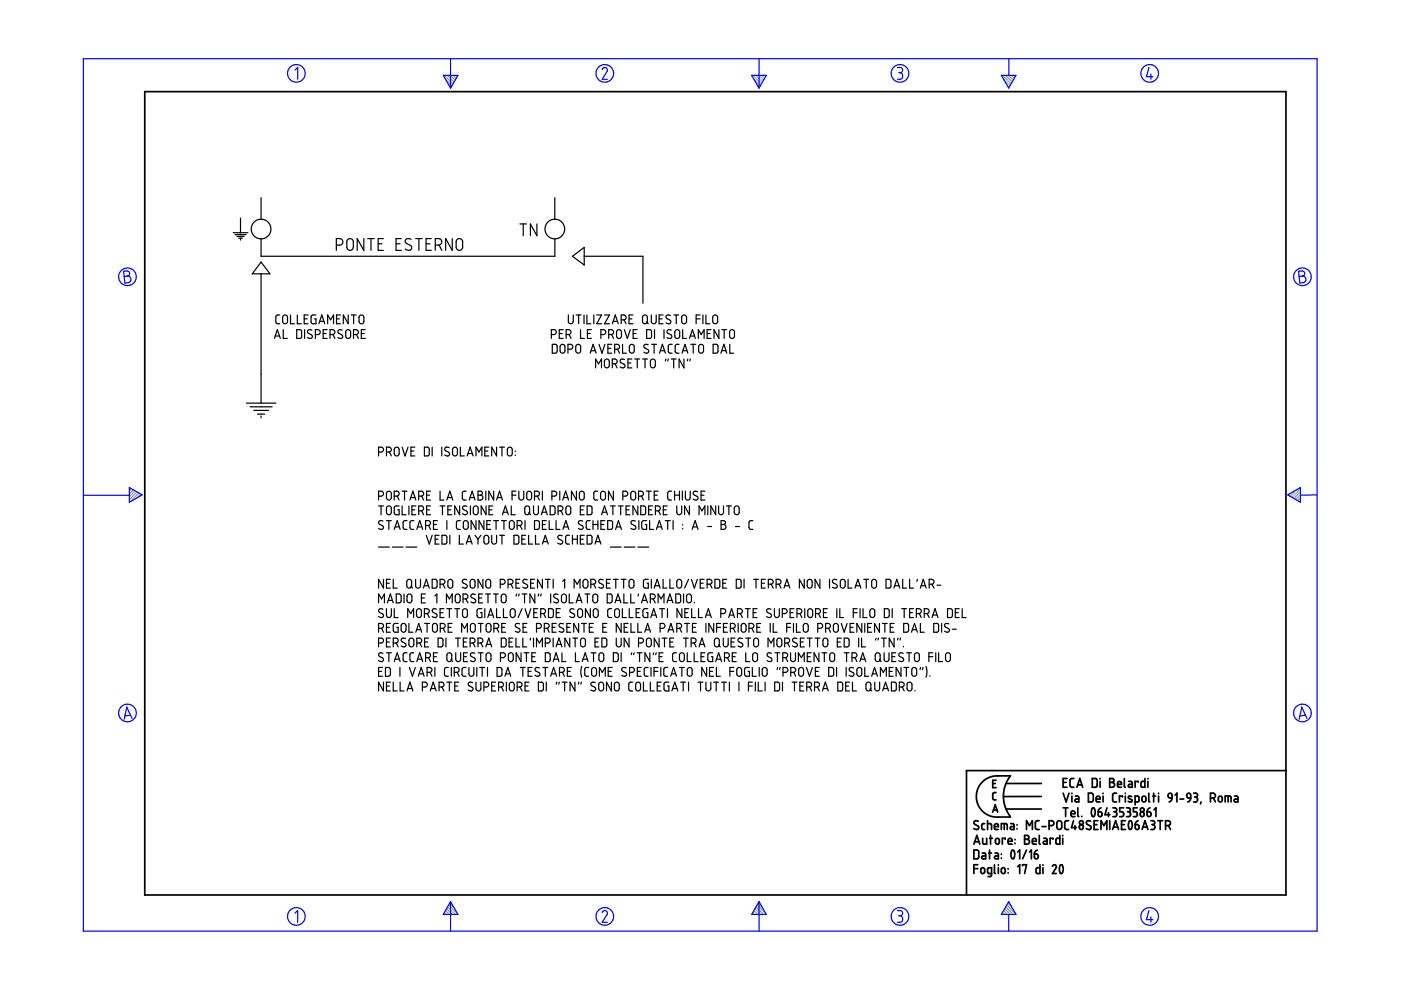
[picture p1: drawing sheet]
<svg xmlns="http://www.w3.org/2000/svg" width="297mm" height="210mm" viewBox="0 0 297 210" stroke-linecap="round" stroke-linejoin="round" font-family="sans-serif">
<g fill="none" stroke="#6c9" stroke-width=".25">
<path d="M94.2 16l1.8 1.8M94.5 16.8l1.3 1.4M94.8 16l1.5 1.4M95.3 18.3l.3 .3M95.5 16l1 1M96.1 16l.6 .6M96.7 16l.3 .2M159.6 16l1.8 1.8M159.9 16.8l1.3 1.4M160.3 16l1.4 1.4M160.7 18.3l.3 .3M160.9 16l1 1"/>
<path d="M161.5 16l.6 .6M162.1 16l.2 .2M212.6 16l1.8 1.8M212.8 16.8l1.3 1.4M213.2 16l1.4 1.4M213.7 18.3l.2 .3M213.8 16l1 1M214.4 16l.7 .6M215.1 16l.2 .2M27.5 103.4h-.1M27.9 103.6l-.5 .4M28.3 103.8l-.9 .9"/>
<path d="M28.7 104.1l-1.3 1.2M29 104.3l-1.6 1.6M29.4 104.5l-1.8 1.9M29.8 104.8l-.8 .8M273.4 104.7l-.3 .3M274.9 103.9l-1.4 1.3M275.7 103.6l-1.8 1.9M275.7 106.1l-.2 .3M275.7 105.5l-.6 .6M275.7 104.9l-1 1M275.7 104.2l-1.4 1.5M94 193.8v.1"/>
<path d="M94.2 193.5l.4 .4M94.4 193.1l.9 .8M94.7 192.7l1.2 1.2M94.9 192.3l1.6 1.6M95.1 191.9l1.9 1.9M95.4 191.5l.8 .8M159.4 193.8v.1M159.6 193.5l.4 .4M159.9 193.1l.8 .8M160.1 192.7l1.2 1.2M160.3 192.3l1.6 1.6M160.5 191.9l1.9 1.9"/>
<path d="M160.8 191.5l.8 .8M212.3 193.8v.1M212.6 193.5l.4 .4M212.8 193.1l.8 .8M213 192.7l1.2 1.2M213.2 192.3l1.6 1.6M213.5 191.9l1.8 1.9M213.7 191.5l.8 .8"/>
</g>
<g fill="none" stroke="#00f" stroke-width=".25">
<path d="M17.7 12.4h261.6v185h-261.6zM62.5 14.9l.6-.6v2.5M94 16h3.1l-1.6 2.7zM95.5 12.4v6.3M127.7 14.7l.5-.4 .5 .3v.5l-1 1.7h1.1M159.4 16h3.1l-1.6 2.7zM160.9 12.4v6.3M190.3 14.3h.7l.3 .3v.6l-.5 .2M190.5 15.4h.3M190.8 15.4l.5 .3v.7l-.3 .4h-.7M212.3 16h3.1l-1.5 2.7zM213.9 12.5v3.5"/>
<path d="M243.6 14.3l-.5 2h1.4M244 15.7v1.1M26.2 57.5l.9-.1 .3 .3 .1 .5-.5 .3 .5 .2 .3 .4-.1 .3-.3 .5-.9 .1zM27 58.5l-.7 .1M275.3 57.5l.9-.1 .3 .3 .1 .5-.5 .3 .5 .2 .3 .4-.1 .4-.2 .3-1 .2zM276.1 58.5l-.7 .1M17.8 105h9.6M27.4 103.4l2.7 1.5-2.7 1.6zM273 104.9l2.7-1.5v3.1zM279.3 104.9l-3.6 .1M27.7 151.7l-1.2 .1M28 152.3l-1.1-2.4-.6 2.6"/>
<path d="M276.8 151.7l-1.2 .1M277.1 152.3l-1.1-2.4-.6 2.6M62.5 193.6l.6-.5v2.4M95.5 191.2v6.2M95.5 191.2l1.6 2.7h-3.1zM127.7 193.5l.1-.3 .5-.1 .5 .4-.1 .4-1 1.6h1.1M160.9 191.2v6.2M160.9 191.2l1.6 2.7h-3.1zM190.3 193.1h.6l.4 .2v.5l-.5 .4M190.5 194.2h.3M190.8 194.2l.5 .3v.7l-.4 .3h-.6M213.9 191.2l1.5 2.7h-3.1z"/>
<path d="M213.9 193.9v3.5M243.6 193.1l-.5 1.9h1.4M244 194.4v1.1"/>
<circle cx="62.8" cy="15.6" r="1.87"/>
<circle cx="128.2" cy="15.6" r="1.87"/>
<circle cx="190.8" cy="15.6" r="1.87"/>
<circle cx="243.7" cy="15.6" r="1.87"/>
<circle cx="27" cy="58.7" r="1.87"/>
<circle cx="276.1" cy="58.7" r="1.86"/>
<circle cx="27" cy="151.2" r="1.87"/>
<circle cx="276.1" cy="151.2" r="1.87"/>
<circle cx="62.8" cy="194.3" r="1.87"/>
<circle cx="128.2" cy="194.3" r="1.86"/>
<circle cx="190.8" cy="194.3" r="1.86"/>
<circle cx="243.8" cy="194.3" r="1.86"/>
</g>
<g fill="none" stroke="#000" stroke-width=".36">
<path d="M30.7 19.4h241.9v170.4h-241.9zM206.5 179l.6-1.9 .6 1.9M206.7 178.5h.9M207.4 174.1l-.7-.1-.2 .5 .1 .3 .8 .4 .1 .5-.6 .2-.4-.2M208.3 177.7v1l.3 .3h.6v-1.3M208.8 174.6h-.5l-.1 .2v1l.6 .1M209.4 174.6l.8 .2v1.1M209.4 174v1.9M209.8 177.7h.6M210 177.1v1.9M210.5 166.1h.5M210.5 172.2l.5-1.6 .5 1.6"/>
<path d="M210.6 171.7h.8M210.8 175.3h.9l-.2-.6-.3-.1-.3 .2-.1 .8 .3 .3h.6M211.1 177.9l.4-.2 .4 .3v.7l-.3 .3-.5-.2zM211.2 168h-.4l-.3 .3v1.1l.7 .2M211.2 165.4h-.7v1.6h.7M212.3 175.9v-1.3l1.1 .1 .2 1.2M212.9 174.6v1.3M213.1 177.9v-.2h-.6v1.3M213.3 166.1h7.5M213.3 171.5h7.5M213.7 178.4h.9l-.2-.6-.3-.1-.3 .2-.1 .8 .2 .3h.7M214.2 164.5h-3.5l-.9 .3-.9 .5-.7 .6-.7 .9-.4 1-.1 1.1 .1 1.1 .4 .9 .7 1 .8 .6 .8 .5 .9 .2h3.5"/>
<path d="M214.2 164.5l-1 1.7-.5 2.2 .1 1.3 .3 1.3 1.1 2.1M214.3 174.6h.5l.2 .3v1h-.5a.31 .31 0 0 1-.3-.3 .31 .31 0 0 1 .3-.3h.5M215.2 177.9v.2M215.2 178.8v.1M215.6 174.8v.1M215.6 175.7v.1M217.2 177.1h.7l.2 .3v.4l-.4 .1 .5 .3 .1 .3-.4 .5h-.7zM217.2 177.9h.5M217.6 175.9v-1.9l.7 1 .6-1v1.9M218.9 178.4h.8l-.1-.6-.3-.1-.4 .2v.8l.2 .3h.6M220.3 174h-.5l-.3 .3 .1 1.4 .2 .2h.5M220.3 177.1v1.7l.3 .2"/>
<path d="M220.8 168.9h-8.1M221 175.3h.8M221.3 177.7l.5 .1 .2 .2v1h-.5a.31 .31 0 0 1-.3-.3 .31 .31 0 0 1 .3-.3h.5M222.4 175l.9-.1 .2-.3-.2-.4-.3-.2h-.6v1.9M223.2 177.9v-.2h-.6v1.3M224.2 174.2l.6-.2 .3 .4v1.1l-.4 .4-.4-.1-.2-.3v-1zM224.7 177.1v1.9h-.7l-.1-.2v-.9l.3-.2h.5M225.3 177.1v.1M225.3 177.7v1.3M225.4 165.9h.6M225.4 168.2l.6 1.8 .7-1.8M225.4 171.3h1"/>
<path d="M225.9 171.3v1.8M226.2 165.1h-.8v1.8h.8M226.6 174h-.6l-.3 .3 .1 1.4 .3 .2h.5M227.1 172.5h.8l-.1-.5-.4-.1-.3 .2v.8l.2 .2h.6M227.3 168.2v.1M227.3 168.8v1.2M227.6 174l-.4 1.5h1M227.7 165.1h-.6l-.2 .3v1.4l.3 .1h.5M227.9 175v.9M228 168.8h.5l.2 .2v1h-.5a.31 .31 0 0 1-.3-.3 .31 .31 0 0 1 .3-.3h.5M228.3 166.9l.6-1.8 .7 1.8M228.5 166.4h.9"/>
<path d="M228.5 171.3v1.7l.2 .1M228.9 175l.4-.2 .3 .2 .1 .5-.2 .3-.3 .1-.3-.2zM229.4 173.1h.1M230.8 168.2h.7l.3 .3v1.2l-.3 .3h-.7zM231.2 174.1l-.7-.1-.2 .5 .9 .6 .1 .6-.5 .2-.5-.2M231.6 165.1h.7l.3 .2v1.3l-.2 .3h-.8zM231.6 171.4a.53 .53 0 0 1 .5 .2 .53 .53 0 0 1 .1 .5l-.1 .7a.34 .34 0 0 1-.4 .3 .34 .34 0 0 1-.3-.4v-.6zM232 174.8h.6M232.4 169.4h.8v-.3l-.2-.3-.5 .1-.1 .9 .2 .2h.6M232.8 174h-.8v1.9h.8M232.8 172.1h.6l.2 .2 .1 .5-.2 .3h-.3l-.3-.1zM233.2 165.1v.1"/>
<path d="M233.2 165.7v1.2M233.4 175.9v-1.9l.6 1 .7-1v1.9M233.4 171.3l-.4 .3-.2 .5M233.9 168.2v.1M233.9 168.8v1.2M234.7 171.3l-.4 1.4h1M235 172.3v.8M235.3 165.1h.6l.3 .3-.1 .4-.3 .1 .4 .1 .1 .3-.1 .4-.3 .2h-.6zM235.3 165.9h.5M235.3 174v1.9M235.9 175.9l.6-1.9 .7 1.9M235.9 171.3h.7l.1 .2 .1 .3-.4 .3"/>
<path d="M236.1 175.4h.9M236.2 172.1h.2M236.4 172.1l.3 .2 .1 .5-.3 .3h-.6M236.7 168.2h-.5l-.3 .3v1.3l.3 .2h.5M236.9 166.3h.9l-.2-.5-.3-.1-.3 .1-.1 .9 .2 .2h.7M237.8 174.8h.6M238 169v-.2h-.7v1.2M238.2 171.3h-.8v.8h.6l.2 .4-.1 .6h-.7M238.4 165.1v1.7l.2 .1M238.6 168.2v.1M238.6 168.8v1.2M238.6 174h-.8v1.9h.8"/>
<path d="M238.8 171.3h.5l.3 .2v.4l-.3 .2M239.1 172.1h.2M239.3 172.1l.4 .3-.1 .5-.2 .2h-.6M239.3 165.7h.5l.3 .2v1h-.6a.31 .31 0 0 1-.3-.3 .31 .31 0 0 1 .3-.3h.6M239.4 174.1a.5 .5 0 0 1 .6 .2 .5 .5 0 0 1 .1 .5l-.2 .8a.34 .34 0 0 1-.4 .2 .34 .34 0 0 1-.2-.4l-.1-.6zM239.9 168.9l-.2-.1a.29 .29 0 0 0-.4 .1 .29 .29 0 0 0 .1 .4l.5 .2a.33 .33 0 0 1 0 .5 .33 .33 0 0 1-.5 0l-.2-.1M240.7 170l.7-.1 .1-.9-.2-.2h-.6v1.9M240.7 174.8l.7 .2 .1 .5-.1 .3-.4 .1-.3-.2zM241.1 171.3h-.8v.8h.6l.2 .3-.1 .7h-.7M241.3 174l-.4 .3-.2 .5M241.3 165.9v-.2h-.6v1.2M241.9 172.3l.2-.2 .4 .2 .1 .5-.1 .2-.4 .1-.2-.1z"/>
<path d="M242.1 175.9l.7-1.9 .6 1.9M242.2 169l.2-.2 .4 .1 .2 .8-.2 .2-.4 .1-.3-.2zM242.3 175.4h.9M242.7 165.1v1.8h-.6l-.2-.2 .1-.9 .2-.1h.5M243.2 172.1l.7 .2v.7l-.4 .1-.2-.1zM243.4 165.1v.1M243.4 165.7v1.2M243.6 168.2v1.6l.2 .2M243.8 171.3l-.4 .3-.2 .5M244 174h.6l.2 .3-.1 .4-.3 .1M244.2 174.8h.2M244.4 174.8l.4 .2v.6l-.2 .3h-.6"/>
<path d="M244.4 168.8h.6M244.6 168.2v1.8M244.7 171.7l.4-.4v1.8M245.5 174h1M245.6 168.2v.1M245.6 168.8v1.2M246 174v1.9M247.1 175h.6l.4-.1 .1-.4-.3-.4-.8-.1v1.9M247.7 168.4l.3-.2 .4 .1 .1 .9-.7-.1zM247.7 175l.5 .9M248.5 169.2l-.2 .5-.4 .3M249.1 168.6l.4-.4v1.8"/>
<path d="M250.2 169.4h.8M251.7 168.3l.3-.1 .3 .1 .2 .9h-.6l-.2-.2zM252.5 169.2l-.2 .5-.5 .3M253.1 168.2l.7 .1 .1 .4-.4 .3M253.3 169h.2M253.5 169l.4 .2v.5l-.2 .3h-.6M254.6 170l-.1 .5M256.6 169.2l.9-.1 .2-.3-.1-.4-.4-.2h-.6v1.8M257.3 169.2l.4 .8M258.4 169l.2-.2 .4 .1 .1 .8-.1 .2-.4 .1-.3-.2zM259.8 170v-1.2l1.1 .1 .1 1.1M260.4 168.8v1.2"/>
<path d="M261.7 168.8h.6l.2 .3v.9h-.6a.31 .31 0 0 1-.3-.3 .31 .31 0 0 1 .3-.3h.6M272.6 163.4h-67.7v26.4M206.5 180.2l.7 .1 .3 .2v1.3l-.2 .3h-.8zM206.5 184.2h.8M207.3 183.3h-.8v1.9M208 184.1l.4-.1 .3 .2v.8l-.2 .2-.5-.2zM208.2 180.9h.6l.2 .2v1h-.6a.31 .31 0 0 1-.2-.3 .31 .31 0 0 1 .2-.3h.6M209.6 180.9h.6M209.8 180.2v1.9M210.2 185.2l-.7-.1v-1l.7-.1v1.6l-.2 .2h-.5M210.8 183.3v1.8l.3 .1M210.9 180.9h.6l.2 .2v1h-.5a.31 .31 0 0 1-.4-.3 .31 .31 0 0 1 .4-.3h.5"/>
<path d="M211.7 183.3v.2M211.7 184v1.2M212.3 181.1v.1M212.3 181.9v.1M212.4 184.1l.2-.1 .4 .1 .1 .8-.1 .2-.4 .1-.3-.2zM213.7 184.2v.1M213.7 185v.1M214.5 180.3a.56 .56 0 0 1 .7 .8l-.2 .7a.35 .35 0 0 1-.4 .3 .35 .35 0 0 1-.2-.5l-.1-.7zM215.8 180.7l.4-.5v1.9M215.8 183.8l.4-.5v1.9M216.8 183.6v-.3h.8l-.4 1.9M217.6 180.2l-.8 1.9"/>
<path d="M218.3 180.7l.4-.5v1.9M219.3 181.1l.7 .1 .1 .6-.1 .2-.4 .1-.2-.2zM219.9 180.2l-.4 .3-.2 .6M220.5 183.3v1.9h-.7l-.1-.2v-.8l.2-.2h.6M221.1 183.3v.2M221.1 184v1.2M223.1 183.7l.4-.4 .4 .3v.3l-.8 1.3h.9M224.8 183.5a.53 .53 0 0 1 .5 .1 .53 .53 0 0 1 .1 .6l-.1 .6a.35 .35 0 0 1-.4 .4 .35 .35 0 0 1-.2-.5l-.1-.6z"/>
<circle cx="229.3" cy="174.4" r=".41"/>
<circle cx="242.2" cy="171.7" r=".42"/>
</g>
<g fill="none" stroke="#000" stroke-width=".25">
<path d="M49.4 49.3h3.2M49.8 49.7h2.4M50.2 50.1h1.6M50.6 50.5h.8M51 46.2v3.1M51 50.7v.2M55.4 41.9v4.6M55.4 50.6v3.7h62.2v-3.7M55.4 58.1v27.4M55.4 55.6l1.8 2.5h-3.7zM71.3 52h.8l.4-.2 .2-.5-.2-.5-.4-.2h-.8v2.5M73.7 50.9l.6-.3 .6 .5v1.4l-.1 .3-.4 .3-.5-.1-.3-.4-.1-1.5z"/>
<path d="M77.1 50.6v2.5l-1.4-2.5v2.5M78 50.6h1.3M78.7 50.6v2.5M80.2 51.7h.8M81.3 50.6h-1.1v2.5h1.1M84 51.7h.8M85.1 50.6h-1.1v2.5h1.1M87.2 50.7l-.9-.1-.3 .2-.1 .4 .3 .4 1 .6 .1 .2-.1 .4-.5 .3-.8-.3M88.1 50.6h1.4M88.8 50.6v2.5M90.3 51.7h.9M91.4 50.6h-1.1v2.5h1.1"/>
<path d="M92.3 52h.8l.4-.2 .2-.4-.2-.5-.4-.3h-.8v2.5M93.1 52l.6 1.1M95.9 50.6v2.5l-1.4-2.5v2.5M96.8 50.9l.7-.3 .4 .2 .2 .3v1.4l-.4 .5h-.5l-.5-.4v-1.4zM110.2 47.5h1.4M110.9 47.5v2.5M113.8 47.5v2.5l-1.3-2.5v2.5M117.6 41.9v4.6M121.4 54.3l2.5-1.8v3.7zM123.9 54.3h12.4v10M58.2 71.8l.6-1.9 .6 1.9M58.4 71.2h.9"/>
<path d="M59.3 66.8h-.5l-.3 .3v1.3l.3 .2h.5M60 69.9v1.9h.9M60.1 66.9l.4-.1 .4 .3 .1 1.1-.4 .4h-.3l-.4-.3v-1.1zM61.6 66.8v1.8h.8M62.9 69.9h.7l.3 .2v1.4l-.3 .3h-.7zM63 66.8v1.8h.9M64.5 67.6h.6M64.6 69.9v1.9M65.3 66.8h-.8v1.8h.8M66.1 70l-.6-.1-.3 .5 .1 .2 .9 .5v.4l-.3 .3-.7-.2M66.9 70.9l.9-.1 .1-.4-.1-.3-.4-.2h-.5v1.9M67 66.8h-.7l-.3 .3v1.2l.3 .3h.7v-1h-.3"/>
<path d="M67.6 68.6l.6-1.8 .7 1.8M67.8 68.1h.9M68.5 70.7h.6M69.3 69.9h-.8v1.9h.8M69.5 68.6v-1.8l.6 1 .6-1v1.8M70 70.9l.8-.1 .2-.3-.1-.4-.4-.2h-.5v1.9M70.6 70.9l.4 .9M71.4 67.6h.6M72.2 66.8h-.8v1.8h.8M72.6 70l-.7-.1-.3 .5 .2 .2 .8 .5v.4l-.2 .3-.8-.2M73.4 70.1l.5-.2 .4 .3v1.2l-.3 .3h-.5l-.2-.3zM73.8 66.8v1.8l-1-1.8v1.8"/>
<path d="M74.5 66.8h1M75 70.9l.8-.1 .2-.3-.2-.5-.8-.1v1.9M75 66.8v1.8M75.6 70.9l.4 .9M76.3 66.9l.4-.1 .4 .3 .1 1.1-.4 .4h-.3l-.4-.3v-1.1zM76.6 70.7h.6M77.4 69.9h-.8v1.9h.8M116.9 70.9l.9-.1 .1-.3v-.4l-.4-.2h-.6v1.9M117.1 73h.8l.2 .2v1.3l-.3 .4h-.7zM118.6 70.7h.6M118.9 73.2l.4-.2 .4 .3 .1 1.2-.3 .3-.4 .1-.3-.3-.1-1.1zM119.4 69.9h-.8v1.9h.8"/>
<path d="M120 70.9l.9-.1 .2-.4-.1-.3-.4-.2h-.6v1.9M120.4 74h.7l.3-.2 .1-.4-.2-.2-.9-.2v1.9M120.5 66.8v1.5l.4 .3h.4l.2-.3v-1.5M120.6 70.9l.5 .9M122.2 66.8h1M122.2 73.2l.4-.2 .5 .3v1.2l-.3 .3-.4 .1-.3-.3v-1.1zM122.7 66.8v1.8M123.1 69.9v1.9h.8M123.8 66.8v1.8M124.4 66.8v1.8h.9M124.5 70.7h.7M125.1 74.9l.7-1.9 .6 1.9"/>
<path d="M125.3 74.4h.9M125.4 69.9h-.9v1.9h.9M125.9 66.8v1.8M126.3 78v-1.9l.6 1.1 .6-1.1v1.9M126.5 66.8h1.1l-1.1 1.8h1.1M127 73l.6 1.9 .6-1.9M127.4 70.9l.9-.1 .1-.3-.1-.4-.3-.2h-.6v1.9M128.2 66.8h1l-1 1.8h1M128.3 76.3l.5-.2 .4 .4v1.1l-.4 .4-.4-.1-.2-.2-.1-1.1zM128.9 73.9h.6M129.1 70.9l.9-.1 .1-.5-.2-.3-.8-.1v1.9M129.7 70.9l.4 .9"/>
<path d="M129.7 73h-.8v1.9h.8M129.8 77.2l.9-.2 .2-.3-.2-.4-.2-.2h-.7v1.9M129.8 68.6l.7-1.8 .6 1.8M130 68.1h.9M130.3 74l.9-.1 .2-.3-.1-.4-.3-.2h-.7v1.9M130.4 77.2l.5 .8M130.9 70l.4-.1 .4 .3v1.2l-.3 .4-.5-.1-.2-.3v-1.1zM130.9 74l.5 .9M131.7 67.8l.8-.1 .2-.3v-.4l-.4-.2h-.6v1.8M132 73v1.9h.8M132.3 67.8l.4 .8M132.4 69.9l.6 1.9 .6-1.9"/>
<path d="M132.4 76.2l-.6-.1-.3 .5 .2 .3 .7 .4 .1 .5-.4 .2-.6-.2M133.1 77h.7M133.4 67.6h.6M133.6 73.2l.4-.2 .4 .3 .1 1.2-.3 .3-.4 .1-.3-.3-.1-1.1zM134 76.1h-.9v1.9h.9M134.2 66.8h-.8v1.8h.8M134.2 70.7h.7M134.6 76.1h1M135.1 69.9h-.9v1.9h.9M135.1 76.1v1.9M136.2 76.1h1.1M136.3 67l.5-.2 .4 .3v1.2l-.3 .3h-.5l-.2-.3z"/>
<path d="M136.8 76.1v1.9M137.1 68.2l.4 .4M137.1 69.9h.7l.3 .2v1.4l-.2 .3h-.8zM137.4 73.1l-.6-.1-.3 .5 .2 .2 .8 .5v.4l-.4 .3-.6-.2M138 76.3l.6-.2 .3 .4v1.1l-.3 .4-.4-.1-.3-.2v-1.1zM138.1 66.8v1.4l.4 .4h.4l.2-.3v-1.5M138.2 73h1M138.7 73v1.9M138.8 69.9v1.9M139.7 67.6h.7M139.8 74.9l.6-1.9 .7 1.9M140 74.4h.9"/>
<path d="M140.6 66.8h-.9v1.8h.9M140.8 69.9v1.9M141.2 76.1l-.1 .4M141.7 76.1l-.1 .4M142.1 66.9l-.6-.1-.2 .1-.1 .4 .2 .2 .8 .5v.5l-.5 .1-.5-.1M142.3 76.1h1.1M142.3 70l-.6-.1-.3 .5 1 .7v.4l-.2 .3-.8-.2M142.5 73h-.5l-.3 .4 .1 1.3 .1 .1 .6 .1M142.8 76.1v1.9M142.9 66.8h1M143.2 70.1l.6-.2 .3 .4v1.1l-.3 .3-.4 .1-.3-.4v-1zM143.4 66.8v1.8"/>
<path d="M144 73h-.6l-.2 .3v1.4l.2 .1 .6 .1M144.6 74.9l.6-1.9 .6 1.9M144.7 66.9l.4-.1 .4 .3 .1 1.1-.4 .4h-.3l-.4-.3v-1.1zM144.7 69.9v1.9h.9M144.8 74.4h.9M145 76.1v1.9l-1-1.9v1.9M145.8 76.1l-.1 .4M146.2 71.8l.6-1.9 .6 1.9M146.3 71.2h1M146.4 76.1l-.1 .4M146.5 73h1M147 73v1.9"/>
<path d="M147.6 67.6h.8M148.1 71.8v-1.9l.6 1 .6-1v1.9M148.3 73.1l.5-.1 .4 .4v1.1l-.4 .3-.3 .1-.3-.3-.1-1.1zM148.4 66.8h-.8v1.8M149 66.8v1.8M149.7 66.8v1.8h.8M149.9 70.7h.6M150.7 69.9h-.8v1.9h.8M151.2 73h.8l.2 .3v1.2l-.3 .4h-.7zM151.3 66.9l.5-.1 .3 .4v1l-.3 .4h-.4l-.2-.3-.1-1.1zM152.4 69.9v1.9l-1-1.9v1.9M152.8 74.9l.7-1.9 .6 1.9"/>
<path d="M153 69.9h1.1M153 74.4h.9M153.5 69.9v1.9M154.7 73v1.9h.9M154.8 70.1l.5-.2 .4 .3v1.2l-.3 .3-.3 .1-.4-.3v-1.1zM52.2 85.5h6.3M53 86.3h4.7M53.8 87h3.1M54.6 87.8h1.5M55.4 88.2v.4M80.3 95.8l.8-.1 .2-.2-.1-.5-.3-.2h-.6v1.9M81.9 95.8l.9-.1 .2-.3-.1-.4-.4-.2h-.6v1.9"/>
<path d="M82.5 95.8l.5 .9M83.7 95l.6-.2 .3 .4v1.1l-.3 .3-.3 .1-.4-.3v-1.1zM85.3 94.8l.6 1.9 .6-1.9M87.1 95.6h.6M87.9 94.8h-.8v1.9h.8M90 94.8h.7l.3 .3v1.2l-.2 .3-.8 .1zM91.6 94.8v1.9M93.7 94.8v1.9M95.2 94.9l-.6-.1-.3 .4 .1 .3 .8 .5 .1 .5-.3 .2-.7-.2M96.1 95l.4-.2 .5 .4v1l-.3 .4-.4 .1-.3-.4-.1-1.1zM97.6 94.8v1.9h.8M99.1 96.7l.6-1.9 .6 1.9"/>
<path d="M99.2 96.2h.9M100.9 96.7v-1.9l.7 1 .6-1v1.9M102.8 95.6h.6M103.6 94.8h-.8v1.9h.8M105.3 94.8v1.9l-1.1-1.9v1.9M105.9 94.8h1.1M106.4 94.8v1.9M107.7 95l.4-.2 .5 .4v1.1l-.3 .3-.4 .1-.3-.4v-1zM109.2 95.6v.1M109.2 96.5v.1M80.3 105.2l.9-.2 .1-.4-.2-.3-.8-.2v1.9M80.3 107.3h1"/>
<path d="M80.3 116h2.2M80.8 107.3v1.8M81.2 110.5l-.7-.1-.2 .4 .2 .3 .7 .5v.5l-.4 .1-.5-.2M81.9 110.4h1.1M82 104.3l.6-.1 .4 .3v1.1l-.4 .4h-.4l-.2-.3zM82 107.4l.6-.1 .4 .3v1.1l-.4 .4h-.4l-.2-.3zM82.4 110.4v1.8M83.2 116h2.3M83.6 105.2l.9-.2 .1-.6-.3-.2-.7-.1v1.9M83.6 112.2l.6-1.8 .6 1.8M83.8 111.7h.9M84.2 105.2l.4 .8"/>
<path d="M84.6 107.3h-.8l-.2 .2v1.3l.3 .3h.7v-1h-.3M85.3 104.1h1M85.3 107.3v1.8h.8M85.8 104.1v1.9M86.1 116h2.3M86.3 110.4h-.6l-.2 .3v1.4l.8 .1M86.7 107.3v1.8M86.9 106l.6-1.9 .7 1.9M87.1 105.5h.9M87.3 108.1h.6M87.7 110.4h-.5l-.3 .3 .1 1.4 .7 .1M88.2 107.3h-.9v1.8h.9"/>
<path d="M88.4 112.2l.6-1.8 .6 1.8M88.5 111.7h1M88.8 105.2l.9-.2 .1-.2-.1-.5-.2-.1-.7-.1v1.9M88.8 108.3l.8-.1 .2-.3-.1-.5-.3-.1h-.6v1.8M89.4 105.2l.4 .8M89.4 108.3l.4 .8M90.2 111.4l.9-.1 .2-.3-.1-.4-.3-.2h-.7v1.8M90.4 113.5l.6 1.9 .6-1.9M90.4 105h.7M90.4 108.1h.7M90.8 111.4l.5 .8M91.3 104.1h-.9v1.9h.9"/>
<path d="M91.3 107.3h-.9v1.8h.9M91.9 111.2h.6M92.3 114.3h.6M92.7 110.4h-.8v1.8h.8M93.1 113.5h-.8v1.9h.8M93.3 104.1v1.9h.8M93.3 107.3h1M93.7 113.5h.7l.3 .3v1.2l-.2 .3-.8 .1zM93.8 107.3v1.8M94.7 106l.7-1.9 .6 1.9M94.7 110.4v1.8M94.9 105.5h.9"/>
<path d="M95 108.1h.6M95.4 113.5v1.9M95.8 107.3h-.8v1.8h.8M97.4 113.5v1.9h.8M97.5 107.3v1.8l-1.1-1.8v1.8M97.6 110.4h-.6l-.2 .3 .1 1.4 .7 .1M98.3 110.6l.5-.2 .4 .3 .1 1.1-.4 .4h-.4l-.3-.4zM98.8 104.1l-.5 .1-.3 .3 .1 1.3 .2 .2h.5M98.8 115.4l.7-1.9 .6 1.9M99 107.4l-.7-.1-.2 .4 .1 .3 .8 .5v.4l-.4 .2-.5-.2M99 114.9h.9M99.5 106l.6-1.9 .6 1.9"/>
<path d="M99.7 105.5h.8M99.7 107.3v1.8M100.5 107.4l.5-.1 .4 .4v1l-.4 .4h-.3l-.3-.3v-1.1zM100.7 113.5l.6 .8M100.9 110.4v1.8l-1-1.8v1.8M101.3 104.1l.7 .1 .3 .2-.1 .5-.3 .1 .3 .1 .2 .3-.1 .4-.2 .2h-.8zM101.3 105h.6M101.3 114.3v1.1M102 113.5l-.7 .8M102.6 110.4v1.8l-1-1.8v1.8M102.7 113.7l.5-.2 .4 .4v1.1l-.4 .4-.4-.1-.2-.3zM103 104.1v1.9"/>
<path d="M103.1 107.3v1.8l-1.1-1.8v1.8M103.2 111.2h.6M103.7 108.1h.6M104 110.4h-.8v1.8h.8M104.2 113.5v1.4l.5 .5 .4-.2 .2-.2v-1.5M104.5 107.3h-.8v1.8h.8M104.7 104.1v1.9l-1.1-1.9v1.9M104.7 110.4h1M105.2 110.4v1.8M105.3 106l.6-1.9 .6 1.9M105.5 105.5h.9M105.9 113.5h1.1"/>
<path d="M106.3 110.4h1.1M106.4 113.5v1.9M106.5 109.1l.6-1.8 .7 1.8M106.7 108.6h.9M106.8 110.4v1.8M108.1 110.6l.5-.2 .4 .3v1.1l-.3 .4h-.5l-.2-.4zM108.4 107.3v1.8h.8M108.6 105h.8M109 113.5h.7l.3 .2v1.3l-.3 .3-.7 .1zM109.4 104.1h-.8v1.9M109.6 111.4l.9-.1 .2-.3-.1-.4-.3-.2h-.7v1.8M110 104.1v1.4l.1 .3 .4 .2 .5-.3v-1.6"/>
<path d="M110.3 111.4l.4 .8M110.6 114.3h.7M111.3 110.4v1.8M111.4 107.4l.5-.1 .4 .3v1.1l-.4 .4h-.4l-.2-.3zM111.5 113.5h-.9v1.9h.9M111.8 104.3l.5-.1 .4 .3v1.1l-.3 .4h-.5l-.2-.3zM112.1 108.7l.4 .4M112.1 113.5v1.9h.8M113.1 107.3l.1 1.5 .4 .3 .5-.3 .1-1.5M113.3 105.2l.9-.2 .1-.6-.3-.2-.7-.1v1.9M113.3 110.4h.7l.3 .2 .1 1.3-.2 .3h-.9zM113.5 113.5v1.9h.9"/>
<path d="M113.9 105.2l.5 .8M114.8 109.1l.6-1.8 .6 1.8M115 108.6h.9M115 104.1v1.9M115 111.2h.6M115 115.4l.6-1.9 .6 1.9M115.2 114.9h.9M115.8 110.4h-.8v1.8h.8M116.4 110.4v1.8h.9M116.6 107.3h.8l.3 .2v1.3l-.3 .3h-.8zM117 105.2l.9-.2 .1-.4-.1-.3-.9-.2v1.9M117.9 110.4v1.8h.8"/>
<path d="M118.3 108.3l.9-.2 .2-.3-.2-.4-.9-.1v1.8M118.7 104.1v1.9M118.9 108.3l.5 .8M119.2 113.6l-.7-.1-.2 .5 .1 .2 .8 .5v.5l-.5 .2-.4-.3M119.3 106l.6-1.9 .6 1.9M119.4 112.2l.6-1.8 .6 1.8M119.5 105.5h.9M119.5 111.7h.9M120.1 107.4l.5-.1 .4 .3v1.1l-.4 .4h-.3l-.3-.3zM120.8 113.5h-.6l-.3 .3 .1 1.4 .2 .2h.6M121.4 114.3h1M121.4 113.5v1.9"/>
<path d="M122.2 104.1v1.9l-1-1.9v1.9M122.4 113.5v1.9M123 104.3l.5-.1 .3 .3 .1 1.1-.4 .4h-.4l-.2-.3-.1-1.1zM123 108.1h.7M123 114.3h.7M123.5 110.5l-.6-.1-.3 .5 .2 .2 .8 .5v.5l-.5 .1-.5-.2M123.9 107.3h-.9v1.8h.9M123.9 113.5h-.9v1.9h.9M124.5 107.3h.7l.3 .2v1.3l-.3 .3h-.7zM124.5 113.5h.7l.3 .3v1.2l-.2 .3-.8 .1zM125.1 110.4h-.6l-.2 .3 .1 1.4 .7 .1M125.7 111.2h1.1"/>
<path d="M125.7 110.4v1.8M126.2 115.4l.6-1.9 .6 1.9M126.3 114.9h.9M126.7 104.1l-.5 .1-.3 .3v1.3l.3 .2h.5M126.8 110.4v1.8M127.4 111.2h.6M127.5 104.3l.5-.1 .4 .3v1.1l-.4 .4h-.3l-.3-.3-.1-1.1zM127.6 109.1l.6-1.8 .6 1.8M127.7 108.6h.9M128.2 110.4h-.8v1.8h.8M128.8 110.4h.8l.3 .2v1.3l-.2 .3h-.9zM129.4 107.3h1.1"/>
<path d="M129.4 116h2.3M129.9 107.3v1.8M130 104.1v1.9l-1-1.9v1.9M130.5 112.2l.6-1.8 .7 1.8M130.7 111.7h.9M131.1 107.3h1M131.6 107.3v1.8M132.1 105.2l.9-.2 .1-.4-.2-.3-.8-.2v1.9M132.3 116h2.3M132.7 108.1h.7M133.6 107.3h-.9v1.8h.9M133.9 104.3l.5-.1 .3 .3 .1 1.1-.4 .4h-.4l-.2-.3-.1-1.1z"/>
<path d="M134.7 110.5l-.7-.1-.2 .4 .2 .3 .7 .5v.5l-.4 .1-.5-.2M135.2 107.3v1.8l-1-1.8v1.8M135.2 116h2.3M135.4 105.2l.9-.2 .1-.4-.2-.3-.8-.2v1.9M135.4 110.4v1.8M135.8 107.3h.8l.3 .2v1.3l-.3 .3h-.8zM136 105.2l.4 .8M137.1 104.1h1M137.1 110.4h-.8l-.2 .3v1.2l.2 .3h.8v-1h-.3M137.5 108.1h.6M137.6 104.1v1.9M137.7 110.4v1.8h.9"/>
<path d="M138.3 107.3h-.8v1.8h.8M138.7 105h.6M139 108.3l.9-.2 .1-.3-.2-.4-.8-.1v1.8M139.2 112.2l.6-1.8 .6 1.8M139.3 111.7h1M139.5 104.1h-.8v1.9h.8M139.6 108.3l.4 .8M140.6 108.1h.6M141.1 110.4h1M141.5 107.3h-.9v1.8h.9M141.6 110.4v1.8M142.4 104.1l-.5 .1-.3 .3v1.3l.2 .2h.6"/>
<path d="M142.7 110.4v1.8M143 105h1.1M143 104.1v1.9M143.5 107.3v1.5l.5 .3 .4-.1 .1-.2v-1.5M144.1 104.1v1.9M144.7 104.1v1.9M144.7 111.2v.1M144.7 112v.1M145.3 104.1v1.5l.5 .4 .3-.1 .2-.3v-1.5M146.2 107.3v1.8l-1.1-1.8v1.8M146.7 112.2l.7-1.8 .6 1.8M146.9 111.7h.9"/>
<path d="M147.9 104.2h-.6l-.3 .4 .2 .3 .7 .4 .1 .5-.4 .2-.6-.2M148.2 109.1v-1.8l.6 1 .7-1v1.8M148.6 105h.6M149.5 104.1h-.9v1.9h.9M150 111.6h.9M150.1 107.3v1.8M151.7 107.3v1.8l-1-1.8v1.8M152.4 107.3v1.4l.1 .3 .3 .1 .4-.1 .2-.3v-1.4M152.9 110.4h.6l.3 .2v.4l-.4 .2 .4 .2 .1 .4-.3 .4h-.7zM152.9 111.2h.5M154 107.3h1.1M154.5 107.3v1.8"/>
<path d="M155.8 107.5l.5-.2 .4 .3v1.1l-.3 .4h-.4l-.3-.3zM155.9 111.6h.9M159.6 110.4h-.6l-.2 .3 .1 1.4 .7 .1M80.3 133.2l.9-.1 .1-.5-.2-.3-.8-.1v1.8M80.3 136.3l.9-.1 .1-.5-.2-.3-.8-.1v1.9M80.3 127.8v-1.9l.6 1.1 .6-1.1v1.9M80.9 133.2l.4 .8M81.2 129.2l-.6-.1-.3 .4 .1 .3 .8 .4 .1 .5-.4 .2-.6-.2M81.2 138.5l-.7-.1-.2 .5 .2 .3 .7 .4v.5l-.4 .2-.5-.2M81.3 122.8v1.9l-1-1.9v1.9M81.9 129.1v1.4l.2 .3 .3 .1 .4-.1 .2-.2v-1.5M81.9 123.7h.6"/>
<path d="M81.9 133h.6M81.9 136.1h.6M81.9 138.4h1.1M82.1 127.8l.7-1.9 .6 1.9M82.3 127.3h.9M82.4 138.4v1.9M82.8 122.8h-.9v1.9h.9M82.8 132.2h-.9v1.8h.9M82.8 135.3h-.9v1.9h.9M83.4 136.3l.8-.1 .2-.2-.1-.5-.3-.2h-.6v1.9M83.4 122.8v1.9h.8M83.6 129.1v1.8h.8"/>
<path d="M83.8 139.8h.9M84 125.9l.8 .1 .2 .3v1.2l-.2 .3h-.8zM84 136.3l.4 .9M84.4 132.2h-.7l-.3 .2v1.2l.3 .4h.7v-1h-.3M85.1 132.4l.6-.2 .4 .3v1.1l-.4 .4h-.4l-.2-.3zM85.7 125.9v1.9M86 135.4l-.7-.1-.3 .5 .3 .3 .7 .4v.5l-.4 .2-.6-.3M86.3 138.4h-.6l-.2 .3v1.4l.8 .2M86.4 123l.4-.2 .5 .4v1.1l-.3 .4h-.4l-.3-.3-.1-1.1zM86.4 126.1l.5-.2 .4 .4v1.1l-.3 .4h-.3l-.4-.4zM86.4 130.9v-1.8l.7 1 .6-1v1.8M86.7 132.2v1.8h.8"/>
<path d="M86.8 135.5l.5-.2 .4 .4v1l-.3 .4h-.4l-.3-.3v-1zM87.1 124.3l.4 .4M87.7 138.4h-.5l-.3 .4 .1 1.3 .7 .2M88.1 122.8v1.5l.4 .4 .4-.1 .2-.3 .1-1.5M88.2 134l.6-1.8 .6 1.8M88.3 133.5h.9M88.4 136.3h.5l.4-.2 .1-.4-.2-.3-.8-.1v1.9M88.5 129.2l.5-.1 .3 .4v1l-.3 .4h-.4l-.3-.3v-1zM88.5 139.8h1M89 136.3l.4 .9M89.3 126.8h.7M89.8 124.7l.6-1.9 .6 1.9"/>
<path d="M89.9 124.2h.9M90 130.1l.8-.1 .2-.4-.1-.4-.9-.1v1.8M90 132.2h1.1M90 136.1h.7M90.2 125.9h-.9v1.9h.9M90.2 139.4l.9-.1 .2-.3-.1-.4-.3-.2h-.7v1.9M90.6 132.2v1.8M90.6 130.1l.4 .8M90.8 139.4l.5 .9M90.9 135.3h-.9v1.9h.9M91.6 122.8h.7l.3 .3 .1 1.3-.3 .3h-.8zM91.8 132.4l.6-.2 .3 .3v1.1l-.3 .4h-.5l-.2-.4z"/>
<path d="M91.9 139.2h.6M92.2 126.4l.4-.5v1.9M92.6 129.2l-.7-.1-.3 .4 .2 .3 .8 .4v.5l-.3 .2-.7-.2M92.7 138.4h-.8v1.9h.8M92.9 135.3h.7l.3 .2v1.3l-.3 .4h-.7zM93.3 123.9l.9-.2 .1-.3-.1-.4-.3-.2h-.6v1.9M93.3 129.9h.6M93.3 133.2l.9-.1 .2-.3-.1-.4-.3-.2h-.7v1.8M93.9 123.9l.4 .8M94 133.2l.4 .8M94.1 129.1h-.8v1.8h.8M94.6 135.3v1.9"/>
<path d="M94.7 127.8v-1.9l.6 1.1 .6-1.1v1.9M94.7 129.1h1.1M94.9 138.6l.5-.2 .4 .4v1.1l-.4 .4h-.3l-.3-.3-.1-1.1zM95 133h.6M95.1 123l.4-.2 .5 .4v1.1l-.3 .4h-.4l-.3-.3v-1.1zM95.3 129.1v1.8M95.6 139.8l.4 .5M95.8 132.2h-.8v1.8h.8M96.4 129.1h1.1M96.6 135.3h1M96.6 126.1l.5-.2 .4 .4 .1 1.1-.4 .4h-.3l-.4-.3zM96.6 138.4v1.5l.4 .4 .5-.2 .2-.3v-1.4"/>
<path d="M96.9 129.1v1.8M97.1 135.3v1.9M97.9 134v-1.8l.6 1 .6-1v1.8M98.2 127l.9-.2 .1-.2-.1-.4-.3-.3h-.6v1.9M98.2 129.2l.5-.1 .4 .4v1l-.4 .4h-.4l-.2-.3v-1zM98.2 136.1h.6M98.3 139.2h.6M98.8 127l.4 .8M99 122.9h-.7l-.3 .4 .1 .2 .9 .6v.3l-.2 .3-.8-.2M99.1 135.3h-.9v1.9h.9M99.1 138.4h-.8v1.9h.8M99.7 136.3l.9-.1 .1-.5-.2-.3-.8-.1v1.9"/>
<path d="M99.8 123l.4-.2 .5 .3v1.2l-.3 .4h-.3l-.4-.3v-1.1zM99.8 132.4l.6-.2 .4 .3v1.1l-.4 .4h-.4l-.2-.3zM100.3 136.3l.4 .9M100.7 138.5l-.7-.1-.3 .5 .2 .3 .8 .4v.5l-.5 .2-.5-.2M100.8 126h-.7l-.3 .5 1 .7 .1 .4-.4 .2-.7-.2M101.3 136.3h.6l.4-.2 .1-.4-.2-.3-.9-.1v1.9M101.4 132.2h1M101.4 138.4h1M101.5 126.8h.6M101.9 132.2v1.8M101.9 138.4v1.9M102 136.3l.4 .9"/>
<path d="M102.2 129.1h-.8l-.2 .2-.1 1.3 .3 .3h.8v-1h-.3M102.3 125.9h-.8v1.9h.8M102.4 122.8v1.9l-1.1-1.9v1.9M102.8 129.1v1.8M103 125.9h1M103 137.2l.6-1.9 .6 1.9M103.1 123l.5-.2 .4 .4v1.1l-.3 .4h-.3l-.4-.3v-1.1zM103.1 138.6l.6-.2 .4 .3v1.1l-.4 .5-.4-.1-.2-.3zM103.2 132.4l.5-.2 .4 .3v1.1l-.4 .4h-.4l-.2-.4zM103.2 136.6h.9M103.4 130.9l.6-1.8 .7 1.8M103.5 125.9v1.9"/>
<path d="M103.6 130.4h.9M104.6 125.9h1M104.7 133.2l.9-.1 .1-.3v-.4l-.4-.2h-.6v1.8M105.1 125.9v1.9M105.3 129.1v1.8h.8M105.3 133.2l.4 .8M106.1 123.9l.8-.2 .2-.3-.1-.4-.9-.2v1.9M106.1 139.4h.7l.2-.1 .1-.5-.1-.3-.9-.1v1.9M106.3 135.3h.7l.3 .3v1.2l-.3 .4h-.7zM106.4 126.1l.4-.2 .5 .4v1.1l-.3 .4h-.3l-.4-.4zM106.4 133h.6M106.7 129.1v1.8h.9"/>
<path d="M107.2 132.2h-.8v1.8h.8M107.7 123.9l.9-.2 .2-.2-.1-.5-.4-.2h-.6v1.9M107.9 138.6l.5-.2 .4 .3v1.1l-.3 .5-.5-.1-.2-.3zM107.9 136.1h.7M108.3 129.2l.4-.1 .5 .3v1.2l-.3 .3h-.5l-.2-.4zM108.4 123.9l.4 .8M108.8 135.3h-.9v1.9h.9M109.4 123.7h.6M109.4 135.3v1.9h.8M109.5 125.9l-.1 .5M110.1 125.9l-.1 .5M110.2 132.3l-.7-.1-.2 .2-.1 .3 1 .6v.5l-.3 .2-.7-.2"/>
<path d="M110.2 122.8h-.8v1.9h.8M110.5 138.4v1.9l-1.1-1.9v1.9M110.7 125.9h1M110.7 129.1l-.8 1.8M110.8 135.3v1.9h.9M110.9 133h.6M111.1 138.4h1M111.2 125.9v1.9M111.3 129.1l.6 1.8 .6-1.8M111.6 138.4v1.9M111.7 132.2h-.8v1.8h.8M111.8 122.9h-.7l-.2 .2-.1 .3 1 .6v.5l-.5 .2-.5-.2"/>
<path d="M112.5 123.7h.6M112.5 135.3l-.1 .4M112.8 139.2h.6M113.1 135.3v1.9M113.2 129.9h.6M113.3 122.8h-.8v1.9h.8M113.4 125.9v1.9l-1-1.9v1.9M113.6 138.4h-.8v1.9h.8M113.7 133.2h.6l.4-.2 .1-.4-.2-.3-.9-.1v1.8M113.7 137.2v-1.9l.7 1 .6-1v1.9M114 129.1h-.8v1.8h.8M114.2 125.9l-.1 .5"/>
<path d="M114.6 130.1l.9-.2 .2-.3-.1-.3-.3-.2h-.7v1.8M114.7 125.9l-.1 .5M115 122.8v1.9l-1-1.9v1.9M115.3 130.1l.4 .8M115.4 133.2l.9-.1 .1-.5-.1-.3-.9-.1v1.8M115.6 136.3l.9-.1 .1-.3v-.4l-.4-.2h-.6v1.9M115.6 138.4h.7l.3 .3v1.3l-.2 .2-.8 .1zM115.6 122.8h1M116 133.2l.4 .8M116.1 122.8v1.9M116.3 129.1h.6l.4 .2v1.3l-.3 .3h-.7zM116.8 125.9v1.9"/>
<path d="M117.1 133h.6M117.3 122.8v1.9M117.3 135.3v1.9M117.5 139.8h.8M117.9 132.2h-.8v1.8h.8M117.9 137.2l.6-1.9 .6 1.9M117.9 129.9h.7M118.1 136.6h.9M118.3 126h-.6l-.3 .2v.3l.9 .6 .1 .5-.4 .2-.6-.2M118.8 129.1h-.9v1.8h.9M119.1 138.4v1.9h.9M119.2 126.1l.5-.1 .4 .3v1.1l-.3 .4h-.4l-.3-.3-.1-1.1z"/>
<path d="M119.3 123.3l.4-.5v1.9M119.5 132.3l-.7-.1-.3 .4 .2 .3 .7 .4 .1 .5-.3 .2-.7-.2M120.2 133h.6M120.7 125.9v1.9h.8M120.8 135.3v1.9l-1-1.9v1.9M121 132.2h-.8v1.8h.8M121.4 135.3h1.1M121.7 129.2l-.6-.1-.3 .4 .1 .3 .8 .4 .1 .5-.3 .2-.7-.2M121.7 124.7v-1.9l.7 1.1 .6-1.1v1.9M121.9 135.3v1.9M122 138.4v1.9h.8M122.2 127.8l.6-1.9 .6 1.9"/>
<path d="M122.3 127.3h.9M122.6 129.2l.5-.1 .4 .3v1.1l-.4 .4h-.4l-.2-.3zM122.7 132.2v1.8l-1.1-1.8v1.8M123.2 135.5l.5-.2 .4 .4v1l-.3 .4h-.5l-.2-.3zM123.3 132.2h1M123.6 139.8h.9M123.7 123l.5-.2 .4 .3 .1 1.1-.4 .5-.4-.1-.3-.3zM123.8 132.2v1.8M124 125.9h1.1M124.5 125.9v1.9M124.9 133h.7M125.2 129.1v1.8l-1.1-1.8v1.8"/>
<path d="M125.3 123.9l.9-.2 .1-.5-.1-.2-.9-.2v1.9M125.3 138.4h1.1M125.8 126.1l.5-.2 .4 .4v1.1l-.3 .4h-.3l-.4-.3zM125.8 132.2h-.9v1.8h.9M125.8 138.4v1.9M125.9 123.9l.4 .8M125.9 129.2l.4-.1 .5 .3v1.1l-.3 .4h-.5l-.2-.4zM126.2 136.1h.6M127 135.3h-.8v1.9h.8M127.1 138.6l.5-.2 .4 .3v1.2l-.3 .4-.4-.1-.3-.4v-.9zM127.6 135.3h.7l.3 .3 .1 1.2-.4 .4h-.7zM127.8 133h.6"/>
<path d="M127.9 122.9h-.7l-.3 .5 1 .7 .1 .3-.3 .3-.8-.2M128.6 123.7h.6M128.7 132.2h-.9v1.8h.9M128.7 125.9l.8 .1 .3 .2v1.2l-.3 .4h-.8zM129.4 122.8h-.8v1.9h.8M129.7 129.1h-.6l-.3 .4 .1 1.2 .2 .2h.6M130 138.4h.8l.3 .3v1.2l-.2 .3-.9 .1zM130 122.8h1.1M130.4 127.8l.6-1.9 .7 1.9M130.5 129.2l.5-.1 .3 .3v1.1l-.3 .4h-.5l-.2-.3v-1.1zM130.6 122.8v1.9M130.6 127.3h.9"/>
<path d="M130.7 135.3v1.5l.4 .4 .4-.1 .2-.3v-1.5M131.7 122.8h1M131.7 132.2v1.8l-1-1.8v1.8M131.7 138.4v1.9M132 129.1v1.8h.8M132.2 122.8v1.9M132.3 125.9v1.9h.8M132.3 133h.6M133.2 132.2h-.9v1.8h.9M133.4 135.3v1.9l-1.1-1.9v1.9M133.4 129.1v1.8h.8M133.5 123l.4-.2 .5 .3v1.1l-.3 .5-.5-.1-.2-.3z"/>
<path d="M133.7 125.9v1.9h.9M133.8 132.2v1.8h.8M133.9 138.4l-.1 .4M134.5 138.4l-.2 .4M134.9 129.9h.6M135.1 138.4h1M135.2 132.2v1.8h.9M135.4 136.3l.9-.1 .1-.5-.2-.3-.8-.1v1.9M135.4 125.9l-.1 .5M135.6 138.4v1.9M135.7 129.1h-.8v1.8h.8M136 127.8l.6-1.9 .7 1.9"/>
<path d="M136.2 127.3h.9M136.7 134l.6-1.8 .6 1.8M136.9 133.5h.9M137.2 135.5l.5-.2 .4 .3v1.1l-.4 .4h-.4l-.2-.3zM137.4 129.1h-.8l-.2 .2-.1 1.2 .3 .4h.8v-1h-.3M137.5 122.8h-.7l-.3 .3-.1 1.2 .3 .4h.8v-1h-.3M137.8 138.4v1.9l-1.1-1.9v1.9M137.9 127l.8-.1 .2-.3-.1-.5-.9-.2v1.9M138 130.9l.6-1.8 .6 1.8M138.1 122.8v1.9M138.2 130.4h.9M138.5 127l.4 .8"/>
<path d="M138.6 138.4l-.1 .4M138.7 124.7l.6-1.9 .7 1.9M138.9 124.2h.9M139.1 138.4l-.1 .4M139.5 127.8v-1.9l.7 1.1 .6-1.1v1.9M139.7 135.3v1.9l-1-1.9v1.9M139.7 139.2h.7M139.8 129.1h1.1M140 133.2l.8-.1 .2-.3-.1-.4-.3-.2h-.6v1.8M140.4 129.1v1.8M140.4 135.3h1M140.6 122.8v1.9h.8"/>
<path d="M140.6 138.4h-.9v1.9h.9M140.9 135.3v1.9M141.4 127.8l.6-1.9 .7 1.9M141.5 129.1v1.8M141.6 127.3h.9M141.6 134l.6-1.8 .7 1.8M141.8 133.5h.9M142 122.8v1.9h.9M142 136.1h.7M142.9 135.3h-.9v1.9h.9M143.3 125.9l.7 .1 .3 .2v1.3l-.3 .3h-.7zM143.4 138.4h-.5l-.3 .4 .1 1.3 .7 .2"/>
<path d="M143.5 133.2h.5l.4-.2 .1-.4-.2-.3-.8-.1v1.8M143.6 123l.5-.2 .4 .4v1l-.3 .5h-.3l-.4-.3zM144.1 133.2l.4 .8M144.2 138.5l.6-.1 .3 .3v1.1l-.4 .5-.4-.1-.2-.4v-1zM144.6 129.1v1.8l-1.1-1.8v1.8M144.9 135.3h1M144.9 125.9v1.9M145.1 132.2h1.1M145.2 129.9h.6M145.4 135.3v1.9M145.7 132.2v1.8M145.7 138.4v1.9h.8"/>
<path d="M145.7 126.1l.5-.1 .4 .3v1.1l-.3 .4h-.4l-.3-.3v-1.1zM146 122.8l-.9 1.9M146 129.1h-.8v1.8h.8M146.5 136.3l.9-.1 .2-.4-.1-.3-.3-.2h-.7v1.9M146.6 122.8l.6 1.9 .6-1.9M146.6 129.1v1.8h.9M146.8 133h.6M147.2 138.4v1.9h.8M147.2 136.3l.4 .9M147.2 127.7v.1M147.6 132.2h-.8v1.8h.8M148.1 129.1v1.8h.8"/>
<path d="M148.2 137.2l.6-1.9 .7 1.9M148.4 136.6h.9M148.5 123.7h.6M148.6 139.2h.6M149.3 122.8h-.8v1.9h.8M149.5 138.4h-.9v1.9h.9M149.6 130.9l.6-1.8 .6 1.8M149.7 132.2v1.8M149.7 130.4h.9M149.9 123.9l.9-.2 .2-.3-.2-.4-.9-.2v1.9M150.5 123.9l.5 .8M151.1 138.4h-.8l-.2 .3v1.2l.2 .4h.8v-1.1h-.3"/>
<path d="M151.3 132.2v1.8l-1-1.8v1.8M151.6 122.8h.7l.3 .3v1.3l-.3 .3h-.7zM151.6 135.5l.5-.2 .4 .4v1l-.4 .4h-.3l-.3-.3v-1zM151.9 139.8h.9M151.9 133h.9M152.3 136.7l.4 .5M152.8 132.2h-.9v1.8M152.8 130.1l.9-.2 .2-.4-.2-.3-.9-.1v1.8M153.2 123.7h.7M153.4 135.3v1.5l.4 .4 .4-.1 .2-.3v-1.5M153.4 133h.6M153.6 139.4h.7l.2-.1 .1-.4-.2-.4-.8-.1v1.9"/>
<path d="M154.1 122.8h-.9v1.9h.9M154.2 132.2h-.8v1.8h.8M154.2 139.4l.4 .9M154.5 130.9l.6-1.8 .6 1.8M154.7 130.4h.9M154.9 133.2h.5l.4-.2 .1-.4-.2-.3-.8-.1v1.8M155 136.1h.6M155.3 139.2h.6M155.5 133.2l.4 .8M155.8 135.3h-.8v1.9h.8M156.1 122.8l.8 .1 .2 .2v1.3l-.3 .3h-.7zM156.1 138.4h-.8v1.9h.8"/>
<path d="M156.4 130.1l.8-.1 .2-.3-.2-.5-.8-.1v1.8M156.5 132.2v1.8M157 130.1l.4 .8M157.2 132.4l.6-.2 .3 .3 .1 1.1-.4 .4h-.4l-.3-.4zM157.4 135.4l-.7-.1-.2 .5 .1 .3 .8 .4v.5l-.4 .2-.5-.3M157.8 122.8v1.9M158 129.1h1M158.1 135.3h1.1M158.1 138.4v1.9h.8M158.5 129.1v1.8M158.6 135.3v1.9M158.8 133.2l.8-.1 .2-.3v-.4l-.4-.2h-.6v1.8"/>
<path d="M159.4 133.2l.4 .8M159.7 138.6l.5-.2 .4 .3v1.1l-.3 .5-.5-.1-.2-.3zM159.7 129.9h.6M159.8 122.8h1M159.9 135.5l.5-.2 .4 .3v1.1l-.3 .4h-.5l-.2-.3zM160.3 122.8v1.9M160.5 133h.6M160.5 129.1h-.8v1.8h.8M161.3 132.2h-.8v1.8h.8M161.4 123.7h.7M162.3 122.8h-.9v1.9h.9M162.8 137.2v-1.9l.7 1 .6-1v1.9"/>
<path d="M162.9 123.9h.6l.3-.2 .1-.4-.1-.3-.9-.2v1.9M163.3 132.2v1.8M163.5 129.2l-.7-.1-.3 .5 1 .7v.4l-.3 .2-.7-.2M163.5 123.9l.4 .8M163.6 138.5l-.7-.1-.3 .5 .9 .6 .1 .6-.5 .2-.5-.2M163.9 132.2v1.8h.9M164.2 129.1v1.4l.1 .3 .4 .1 .5-.3v-1.5M164.3 138.4h1M164.5 123.9l1-.2 .1-.3-.1-.4-.4-.2h-.6v1.9M164.8 135.5l.5-.2 .4 .3 .1 1.1-.4 .4h-.5l-.2-.3zM164.8 138.4v1.9M165.2 123.9l.4 .8"/>
<path d="M165.9 130.1l.8-.1 .2-.4-.1-.3-.3-.2h-.6v1.8M166 139.4h.6l.3-.1 .1-.4-.2-.4-.8-.1v1.9M166.2 124.7l.6-1.9 .7 1.9M166.4 136.3l.8-.1 .2-.3-.1-.4-.3-.2h-.6v1.9M166.4 124.2h.9M166.6 139.4l.4 .9M166.8 133h.8M167 136.3l.4 .9M167.5 129.9h.6M167.6 138.4v1.4l.4 .5 .6-.3 .1-1.6M167.6 132.2h-.8v1.8M168.2 132.2v1.8"/>
<path d="M168.3 129.1h-.8v1.8h.8M168.9 132.2v1.8h.8M169 130.1l.8-.1 .2-.4-.1-.3-.3-.2h-.6v1.8M169 135.4l-.7-.1-.3 .5 .2 .3 .7 .3 .1 .6-.5 .2-.5-.3M169.6 130.1l.4 .8M169.7 136.1h.6M170.4 132.4l.6-.2 .3 .3v1.2l-.3 .3h-.4l-.3-.3v-1zM170.5 122.8v1.9l-1-1.9v1.9M170.5 135.3h-.8v1.9h.8M170.6 129.1v1.8M171.2 135.3h1M171.2 139.2h.6"/>
<path d="M171.3 123l.4-.2 .4 .3 .1 1.1-.3 .5-.5-.1-.2-.3zM171.4 129.2l.4-.1 .5 .3v1.2l-.4 .3h-.4l-.2-.4zM171.7 135.3v1.9M172 138.4h-.8v1.9h.8M172.8 135.3h1M172.9 130.1l.8-.1 .2-.3-.1-.5-.9-.1v1.8M173.3 135.3v1.9M173.4 133.2l.8-.1 .2-.3-.1-.4-.3-.2h-.6v1.8M173.5 130.1l.4 .8M173.6 138.4v1.9l-1-1.9v1.9M173.8 122.8v1.9l-1-1.9v1.9M174.3 138.4h1"/>
<path d="M174.6 135.5l.5-.2 .4 .3v1.2l-.3 .3h-.5l-.2-.3zM174.6 129.9h.6M174.8 138.4v1.9M175 133.2l.9-.1 .2-.4-.2-.4-.9-.1v1.8M175.4 129.1h-.8v1.8h.8M175.7 133.2l.4 .8M175.9 122.8v1.9M176.1 138.6l.5-.2 .4 .4v1.1l-.4 .4h-.3l-.3-.3-.1-1.1zM176.8 132.3l.6-.1 .3 .3v1.1l-.3 .4h-.4l-.3-.3v-1.1zM177.4 122.9h-.6l-.3 .4 .1 .3 .8 .4 .1 .4-.3 .3-.7-.2M177.4 129.1v1.8M177.5 136.1h.7"/>
<path d="M178.1 129.1v1.8h.8M178.3 123l.4-.2 .5 .3v1.1l-.3 .5-.5-.1-.2-.3zM178.4 132.2l.6 1.8 .6-1.8M178.4 135.3h-.9v1.9h.9M179 135.3h.7l.3 .3v1.2l-.3 .4h-.7zM179 138.4h1M179.5 138.4v1.9M179.8 122.8v1.9h.8M180.2 133h.6M180.6 139.4h.7l.3-.1 .1-.5-.2-.3-.9-.1v1.9M180.9 129.9h.8M181.1 132.2h-.9v1.8h.9"/>
<path d="M181.3 124.7l.6-1.9 .6 1.9M181.3 139.4l.4 .9M181.4 124.2h1M181.7 129.1h-.8v1.8M182.1 135.3v1.9M182.4 129.1v1.8M182.5 139.8h.9M182.7 135.3v1.9h.8M182.7 132.2v1.8l-1-1.8v1.8M183 129.1v1.8h.8M183.1 122.8h1.1M183.3 132.2v1.8"/>
<path d="M183.7 122.8v1.9M184 133h.6M184.6 129.2l.5-.1 .4 .4v1l-.4 .4h-.4l-.2-.3-.1-1zM184.8 132.2h-.8v1.8h.8M184.9 123l.5-.2 .4 .3v1.2l-.3 .4-.5-.1-.2-.3zM185.7 138.6l.6-.2 .3 .4v1.1l-.4 .4h-.3l-.3-.3v-1.1zM185.7 135.3l-.1 .4M186.2 135.3l-.1 .4M186.4 139.8l.4 .5M186.5 132.2v1.8l-1.1-1.8v1.8M186.9 135.3h1M187.1 132.2h1"/>
<path d="M187.4 135.3v1.9M187.5 138.4v1.5l.4 .4 .4-.1 .2-.3v-1.5M187.5 129.1h.6l.4 .2v1.3l-.3 .3h-.7zM187.6 132.2v1.8M187.9 122.8l.7 .1 .3 .2v1.3l-.3 .3h-.7zM188.7 133h.7M189.1 139.2h.6M189.2 129.1v1.8M189.5 124.7l.6-1.9 .7 1.9M189.6 135.3v1.9l-1.1-1.9v1.9M189.6 132.2h-.9v1.8h.9M189.7 124.2h.9"/>
<path d="M189.9 138.4h-.8v1.9h.8M190.4 135.3l-.1 .4M190.9 135.3l-.1 .4M191.2 129.1h1M191.4 122.8v1.9h.8M191.5 138.5l-.7-.1-.2 .5 .9 .7v.5l-.4 .2-.5-.2M191.5 137.1v.1M191.6 132.2h.8l.2 .3v1.2l-.3 .3h-.7zM191.7 129.1v1.8M192.2 138.4h1.1M192.7 138.4v1.9M192.8 122.8v1.9h.9"/>
<path d="M192.8 129.9h.7M193.3 134l.6-1.8 .6 1.8M193.4 133.5h.9M193.7 129.1h-.9v1.8h.9M194 138.6l.5-.2 .4 .3v1.1l-.3 .5-.5-.1-.2-.3zM194.3 130.1l.9-.2 .1-.2-.1-.4-.2-.2h-.7v1.8M194.5 122.8l-.1 .5M194.9 130.1l.4 .8M195.1 124.7l.6-1.9 .7 1.9M195.1 132.2v1.8h.9M195.3 124.2h.9M196 130.1l.8-.1 .2-.4-.1-.3-.3-.2h-.6v1.8"/>
<path d="M196.6 130.1l.4 .8M196.9 139.2h.9M197 123.9l.9-.2 .1-.3-.1-.4-.3-.2h-.6v1.9M197.6 123.9l.4 .8M197.6 130.9l.6-1.8 .7 1.8M197.8 130.4h.9M197.8 138.4h-.9v1.9M198 132.2h.7l.3 .2v1.3l-.3 .3h-.7zM198.4 138.4v1.9M198.6 124.1h.9M199 138.4v1.9h.9M199.6 132.2v1.8"/>
<path d="M200.6 138.6l.5-.2 .4 .3v1.2l-.4 .4-.3-.1-.3-.4v-.9zM200.9 129.1h.8l.2 .2v1.3l-.3 .3h-.7zM201.2 132.3l-.6-.1-.3 .4 .1 .3 .8 .4 .1 .5-.4 .2-.6-.2M201.9 133.4h.9M202.5 129.9h.7M203.4 129.1h-.9v1.8h.9M204 129.1v1.8h.8M80.3 142.3h.6M81.1 141.5h-.8v1.9h.8M81.3 144.6v1.9l-1-1.9v1.9M81.7 141.5h.7l.3 .2 .1 1.3-.3 .4h-.8zM81.9 145.5h.6"/>
<path d="M82.8 144.6h-.9v1.9h.9M83.4 144.6v1.9h.8M83.6 140.3l.6-1.9 .6 1.9M84.8 141.5v1.9M84.8 144.6v1.9h.9M86.3 146.5l.6-1.9 .6 1.9M86.5 146h.9M86.8 141.5l.6 1.9 .7-1.9M88.4 140.3l.6-1.9 .6 1.9M88.7 143.4l.6-1.9 .6 1.9M88.9 142.9h.8M89.6 145.7l.8-.1 .2-.4-.1-.4-.4-.2h-.5v1.9"/>
<path d="M90.6 142.6l.8-.2 .2-.3-.1-.4-.3-.2h-.6v1.9M91.2 142.5l.4 .9M91.2 146.5l.6-1.9 .7 1.9M91.4 146h.9M92.2 141.5v1.9M93.1 145.7h.6l.3-.2 .1-.4-.2-.4-.8-.1v1.9M93.7 145.7l.4 .8M94.7 144.6h1.1M95.1 141.5l-.7 .1-.2 .3 .1 1.3 .3 .2h.5M95.3 144.6v1.9M95.7 141.5v1.9M96.3 142.6h.6l.3-.2 .1-.4-.2-.4-.8-.1v1.9"/>
<path d="M96.4 145.5h.6M96.9 142.5l.4 .9M97.2 144.6h-.8v1.9h.8M98.8 141.5l-.6 .1-.2 .3v1.3l.3 .2h.5M99.4 141.5v1.5l.4 .4 .4-.1 .3-.3v-1.5M100.2 144.7l-.6-.1-.3 .2v.4l.9 .6v.5l-.5 .2-.4-.2M100.9 144.6v1.4l.1 .3 .3 .2 .4-.1 .2-.2 .1-1.6M101.1 141.5v1.9M101.7 141.5h1M102.2 141.5v1.9M102.6 145.7l.9-.2 .1-.3-.1-.4-.9-.2v1.9M103.4 141.5v1.9"/>
<path d="M104.2 145.5h.7M105.1 144.6h-.9v1.9h.9M105.4 141.5h.7l.3 .3v1.3l-.2 .3h-.8zM105.7 145.7l.9-.2 .1-.3-.1-.4-.9-.2v1.9M106.3 145.7l.4 .8M107.1 143.4l.6-1.9 .6 1.9M107.2 142.9h.9M107.4 144.6v1.9M108.1 144.8l.5-.2 .4 .3v1.1l-.4 .5-.5-.1-.1-.3zM109.6 145.7h.7l.3-.2 .1-.5-.2-.3-.9-.1v1.9M110.3 145.7l.4 .8M110.3 141.5h1.1"/>
<path d="M110.8 141.5v1.9M111.3 145.5h.6M112 142.3h.6M112.1 144.6h-.8v1.9h.8M112.8 141.5h-.8v1.9h.8M114.2 144.6l.7 .1 .3 .2v1.2l-.2 .4h-.8zM114.4 141.6h-.8l-.2 .4 .2 .3 .8 .4v.5l-.5 .2-.5-.2M115.1 141.5h1M115.6 141.5v1.9M115.8 144.6v1.9M116.8 143.4l.6-1.9 .6 1.9M116.9 142.9h.9"/>
<path d="M117.3 140.3l.6-1.9 .6 1.9M118 144.6l-.1 .5M118.6 144.6l-.1 .5M118.6 142.6l.9-.1 .2-.3-.1-.5-.3-.2h-.7v1.9M119.2 144.6h1M119.3 142.5l.4 .9M119.7 144.6v1.9M120.3 142.3h.6M121.1 141.5h-.8v1.9h.8M121.9 144.6v1.9l-1-1.9v1.9M122.7 144.6l-.1 .5M123.3 144.6l-.2 .5"/>
<path d="M123.3 141.3l-.2 .8 .2 1.5M123.4 140.3l.7-1.9 .6 1.9M124.8 141.5l-.6 .1-.2 .2v1.4l.3 .2h.5M125.5 141.7l.5-.2 .4 .3v1.2l-.2 .3-.4 .1-.4-.4zM126.2 144.7l-.6-.1-.3 .2v.3l.1 .3 .8 .4v.5l-.5 .2-.4-.2M127 144.8l.6-.2 .3 .3 .1 1.2-.4 .4-.5-.1-.2-.3zM127.1 143.4v-1.9l.6 1.1 .6-1.1v1.9M128.9 142.3h.7M129.6 144.6v1.9l-1-1.9v1.9M129.8 141.5h-.9v1.9h.9M130.3 144.8l.6-.2 .4 .3v1.2l-.4 .4-.4-.1-.2-.3zM132.7 141.6h-.7l-.2 .4 .2 .3 .8 .4v.5l-.5 .2-.5-.2"/>
<path d="M133.5 142.6l.8-.2 .2-.4-.1-.3-.3-.2h-.6v1.9M134.1 144.6h-.5l-.3 .4v1.2l.3 .3h.5M134.9 144.8l.5-.2 .4 .4v1.1l-.4 .4-.4-.1-.2-.2zM135.1 142.3h.6M136 141.5h-.9v1.9h.9M136.4 144.6v1.9h.9M137.4 141.5h-.5l-.3 .3 .1 1.4 .2 .2h.5M137.9 144.6v1.9h.8M138 141.5v1.9M138.7 142.3h.8M139.3 145.5h.7M139.5 141.5h-.8v1.9"/>
<path d="M140.1 141.5v1.9M140.2 144.6h-.9v1.9h.9M141.6 141.5l-.7 .1-.2 .2 .1 1.4 .3 .2h.5M141.8 144.6h-.7l-.3 .3v1.2l.3 .4h.7v-1h-.3M142.2 143.4l.6-1.9 .6 1.9M142.4 142.9h.9M142.5 146.5l.6-1.9 .6 1.9M142.6 146h.9M144.1 141.5h1M144.3 144.6h1.1M144.6 141.5v1.9M144.8 144.6v1.9"/>
<path d="M145.9 141.7l.5-.2 .3 .4v1.1l-.4 .4-.4-.1-.2-.3v-1zM146 144.6v1.9M148 144.6h1M148.5 144.6v1.9M149.7 144.6v1.5l.4 .4 .4-.1 .2-.3v-1.5M149.8 141.5v1.9l-1-1.9v1.9M150.4 142.3h.7M151.3 141.5h-.9v1.9h.9M151.3 144.6h1.1M151.7 140.3l.7-1.9 .6 1.9M151.8 144.6v1.9M151.9 141.5v1.9h.8"/>
<path d="M153 144.6h1M153.5 144.6v1.9M154.6 144.6v1.9M154.7 142.3h.9M155.6 141.5h-.9v1.9M156.3 141.7l.5-.2 .4 .3v1.2l-.4 .4-.4-.1-.2-.3zM156.7 144.6v1.9M158.7 145.5h.8M158.9 141.5h-.7l-.3 .3v1.3l.3 .3h.7v-1.1h-.3M159.5 141.5v1.9h.9M159.5 144.6h-.8v1.9M160.1 144.6v1.9"/>
<path d="M160.8 144.6v1.9h.8M161 141.5v1.9M161.7 141.7l.5-.2 .4 .3v1.2l-.4 .4-.4-.1-.2-.3zM162.2 144.6v1.9M164.3 144.6l.7 .1 .3 .2v1.2l-.3 .4h-.7zM164.9 141.5l-.1 .4M165.4 141.5l-.1 .4M165.9 144.6v1.9M166 142.6h.6l.3-.2 .1-.4-.2-.4-.8-.1v1.9M167.7 142.6l.8-.1 .2-.3-.1-.5-.3-.2h-.6v1.9M167.9 144.6h1.1M168.3 142.5l.4 .9"/>
<path d="M168.4 144.6v1.9M169.3 140.3v-1.9l.6 1 .6-1v1.9M169.4 141.7l.5-.2 .5 .4-.1 1.1-.3 .4-.4-.1-.2-.3zM169.6 145.5h.6M170.4 144.6h-.8v1.9h.8M171 141.5l.6 1.9 .6-1.9M171 145.7l.9-.2 .2-.3-.1-.4-1-.2v1.9M171.7 145.7l.4 .8M172.7 145.7l.8-.1 .2-.4v-.4l-.4-.2h-.6v1.9M172.9 142.3h.6M173.3 145.7l.4 .8M173.7 141.5h-.8v1.9h.8"/>
<path d="M174.4 146.5l.6-1.9 .6 1.9M174.5 146h.9M175.7 141.5h.7l.3 .3 .1 1.2-.3 .4h-.8zM177.4 141.5v1.9M177.6 144.6h.7l.3 .3 .1 1.3-.3 .3h-.8zM179.3 145.5h.6M179.4 141.5v1.9M180.1 144.6h-.8v1.9h.8M180.7 144.6v1.9h.9M181 141.6h-.8l-.2 .4 .2 .3 .8 .4v.5l-.5 .2-.5-.2M181.8 141.7l.6-.2 .3 .4v1.1l-.4 .4-.4-.1-.2-.3v-1zM182.3 140.3l.6-1.9 .7 1.9"/>
<path d="M183.3 141.5v1.9h.9M183.7 144.8l.5-.2 .4 .4v1.2l-.4 .3h-.3l-.3-.3v-1.1zM184.4 146.1l.4 .4M184.8 143.4l.6-1.9 .6 1.9M185 142.9h.9M185.5 144.6v1.5l.4 .4 .4-.1 .2-.2v-1.6M186.7 143.4v-1.9l.6 1.1 .6-1.1v1.9M187.1 146.5l.6-1.9 .7 1.9M187.3 146h.9M188.5 142.3h.7M189 144.6h.7l.3 .3v1.3l-.2 .3h-.8zM189.4 141.5h-.9v1.9h.9"/>
<path d="M190.7 145.7l.8-.2 .2-.3-.1-.4-.9-.2v1.9M191 141.5v1.9l-1-1.9v1.9M191.3 145.7l.4 .8M191.6 141.5h1.1M192.2 141.5v1.9M192.5 144.8l.4-.2 .4 .4 .1 1.1-.4 .4h-.4l-.3-.3v-1.1zM193.4 141.7l.5-.2 .4 .3 .1 1.1-.4 .5-.4-.1-.3-.3zM194 146.4v.1M195.2 141.5l-.1 .4M195.7 141.5l-.1 .4M196.3 141.3l.2 1-.2 1.3M197.1 143.3v.1"/>
<circle cx="55.4" cy="48.6" r="2.08"/>
<circle cx="117.6" cy="48.6" r="2.08"/>
</g>
</svg>
